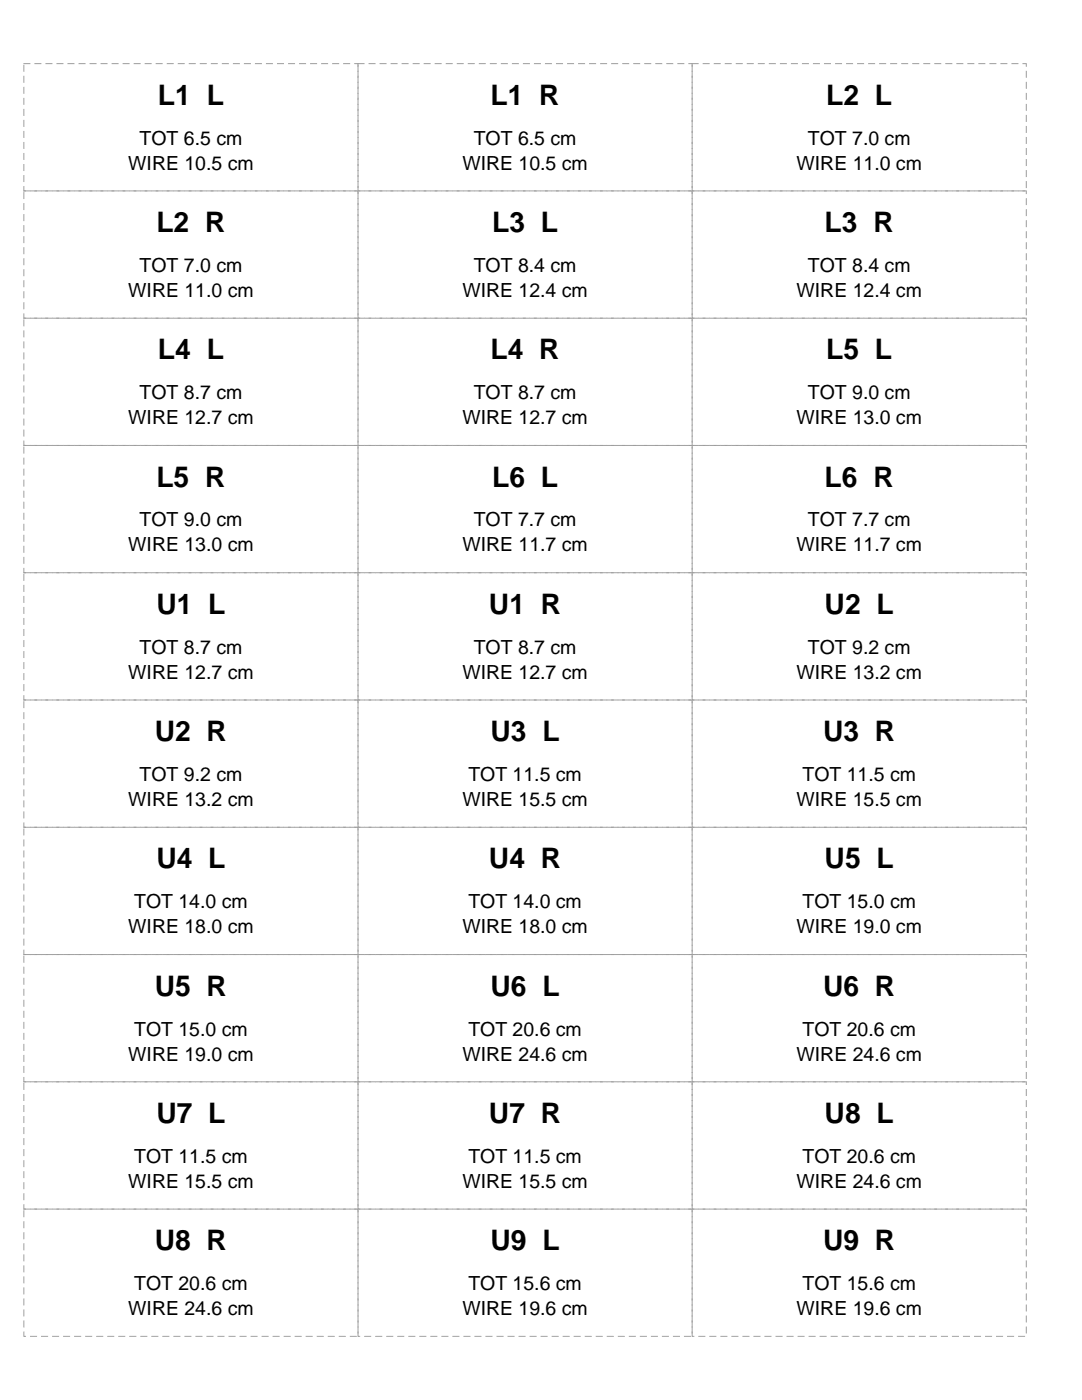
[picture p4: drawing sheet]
<svg xmlns="http://www.w3.org/2000/svg" width="216mm" height="279mm" viewBox="0 0 216 279" stroke-linecap="round" stroke-linejoin="round" font-family="sans-serif">
<defs><g id="words">
<g font-size="5.6">
<text x="31.5" y="20.9">L1 L</text>
<text x="97.9" y="20.9">L1 R</text>
<text x="164.9" y="20.9">L2 L</text>
<text x="31.2" y="46.3">L2 R</text>
<text x="98.2" y="46.3">L3 L</text>
<text x="164.5" y="46.3">L3 R</text>
<text x="31.5" y="71.7">L4 L</text>
<text x="97.9" y="71.7">L4 R</text>
<text x="164.9" y="71.7">L5 L</text>
<text x="31.2" y="97.1">L5 R</text>
<text x="98.2" y="97.1">L6 L</text>
<text x="164.5" y="97.1">L6 R</text>
<text x="31.2" y="122.5">U1 L</text>
<text x="97.6" y="122.5">U1 R</text>
<text x="164.5" y="122.5">U2 L</text>
<text x="30.9" y="147.9">U2 R</text>
<text x="97.9" y="147.9">U3 L</text>
<text x="164.2" y="147.9">U3 R</text>
<text x="31.2" y="173.3">U4 L</text>
<text x="97.6" y="173.3">U4 R</text>
<text x="164.5" y="173.3">U5 L</text>
<text x="30.9" y="198.7">U5 R</text>
<text x="97.9" y="198.7">U6 L</text>
<text x="164.2" y="198.7">U6 R</text>
<text x="31.2" y="224.1">U7 L</text>
<text x="97.6" y="224.1">U7 R</text>
<text x="164.5" y="224.1">U8 L</text>
<text x="30.9" y="249.5">U8 R</text>
<text x="97.9" y="249.5">U9 L</text>
<text x="164.2" y="249.5">U9 R</text>
</g>
<g font-size="3.9">
<text x="27.9" y="28.9">TOT 6.5 cm</text>
<text x="94.5" y="28.9">TOT 6.5 cm</text>
<text x="161.2" y="28.9">TOT 7.0 cm</text>
<text x="25.6" y="33.9">WIRE 10.5 cm</text>
<text x="92.3" y="33.9">WIRE 10.5 cm</text>
<text x="158.9" y="33.9">WIRE 11.0 cm</text>
<text x="25.6" y="59.3">WIRE 11.0 cm</text>
<text x="27.9" y="54.3">TOT 7.0 cm</text>
<text x="92.3" y="59.3">WIRE 12.4 cm</text>
<text x="94.5" y="54.3">TOT 8.4 cm</text>
<text x="158.9" y="59.3">WIRE 12.4 cm</text>
<text x="161.2" y="54.3">TOT 8.4 cm</text>
<text x="27.9" y="79.7">TOT 8.7 cm</text>
<text x="94.5" y="79.7">TOT 8.7 cm</text>
<text x="161.2" y="79.7">TOT 9.0 cm</text>
<text x="25.6" y="84.7">WIRE 12.7 cm</text>
<text x="92.3" y="84.7">WIRE 12.7 cm</text>
<text x="158.9" y="84.7">WIRE 13.0 cm</text>
<text x="27.9" y="105.1">TOT 9.0 cm</text>
<text x="94.5" y="105.1">TOT 7.7 cm</text>
<text x="161.2" y="105.1">TOT 7.7 cm</text>
<text x="25.6" y="110.1">WIRE 13.0 cm</text>
<text x="92.3" y="110.1">WIRE 11.7 cm</text>
<text x="158.9" y="110.1">WIRE 11.7 cm</text>
<text x="27.9" y="130.5">TOT 8.7 cm</text>
<text x="94.5" y="130.5">TOT 8.7 cm</text>
<text x="161.2" y="130.5">TOT 9.2 cm</text>
<text x="25.6" y="135.5">WIRE 12.7 cm</text>
<text x="92.3" y="135.5">WIRE 12.7 cm</text>
<text x="158.9" y="135.5">WIRE 13.2 cm</text>
<text x="27.9" y="155.9">TOT 9.2 cm</text>
<text x="93.5" y="155.9">TOT 11.5 cm</text>
<text x="160.1" y="155.9">TOT 11.5 cm</text>
<text x="25.6" y="160.9">WIRE 13.2 cm</text>
<text x="92.3" y="160.9">WIRE 15.5 cm</text>
<text x="158.9" y="160.9">WIRE 15.5 cm</text>
<text x="26.8" y="181.3">TOT 14.0 cm</text>
<text x="93.5" y="181.3">TOT 14.0 cm</text>
<text x="160.1" y="181.3">TOT 15.0 cm</text>
<text x="25.6" y="186.3">WIRE 18.0 cm</text>
<text x="92.3" y="186.3">WIRE 18.0 cm</text>
<text x="158.9" y="186.3">WIRE 19.0 cm</text>
<text x="26.8" y="206.7">TOT 15.0 cm</text>
<text x="93.5" y="206.7">TOT 20.6 cm</text>
<text x="160.1" y="206.7">TOT 20.6 cm</text>
<text x="25.6" y="211.7">WIRE 19.0 cm</text>
<text x="92.3" y="211.7">WIRE 24.6 cm</text>
<text x="158.9" y="211.7">WIRE 24.6 cm</text>
<text x="26.8" y="232.1">TOT 11.5 cm</text>
<text x="93.5" y="232.1">TOT 11.5 cm</text>
<text x="160.1" y="232.1">TOT 20.6 cm</text>
<text x="25.6" y="237.1">WIRE 15.5 cm</text>
<text x="92.3" y="237.1">WIRE 15.5 cm</text>
<text x="158.9" y="237.1">WIRE 24.6 cm</text>
<text x="26.8" y="257.5">TOT 20.6 cm</text>
<text x="93.5" y="257.5">TOT 15.6 cm</text>
<text x="160.1" y="257.5">TOT 15.6 cm</text>
<text x="25.6" y="262.5">WIRE 24.6 cm</text>
<text x="92.3" y="262.5">WIRE 19.6 cm</text>
<text x="158.9" y="262.5">WIRE 19.6 cm</text>
</g>
</g></defs>
<g fill="none" stroke="#a0a0a0" stroke-width=".2" stroke-dasharray="1.2 1">
<path d="M4.8 12.7h66.6v25.4h-66.6zM71.4 12.7h66.7v25.4h-66.7zM138.1 12.7h66.7v25.4h-66.7zM4.8 38.1h66.6v25.4h-66.6zM71.4 38.1h66.7v25.4h-66.7zM138.1 38.1h66.7v25.4h-66.7zM4.8 63.5h66.6v25.4h-66.6zM71.4 63.5h66.7v25.4h-66.7zM138.1 63.5h66.7v25.4h-66.7zM4.8 88.9h66.6v25.4h-66.6zM71.4 88.9h66.7v25.4h-66.7zM138.1 88.9h66.7v25.4h-66.7z"/>
<path d="M4.8 114.3h66.6v25.4h-66.6zM71.4 114.3h66.7v25.4h-66.7zM138.1 114.3h66.7v25.4h-66.7zM4.8 139.7h66.6v25.4h-66.6zM71.4 139.7h66.7v25.4h-66.7zM138.1 139.7h66.7v25.4h-66.7zM4.8 165.1h66.6v25.4h-66.6zM71.4 165.1h66.7v25.4h-66.7zM138.1 165.1h66.7v25.4h-66.7zM4.8 190.5h66.6v25.4h-66.6zM71.4 190.5h66.7v25.4h-66.7zM138.1 190.5h66.7v25.4h-66.7z"/>
<path d="M4.8 215.9h66.6v25.4h-66.6zM71.4 215.9h66.7v25.4h-66.7zM138.1 215.9h66.7v25.4h-66.7zM4.8 241.3h66.6v25.4h-66.6zM71.4 241.3h66.7v25.4h-66.7zM138.1 241.3h66.7v25.4h-66.7z"/>
</g>
<use href="#words"/>
</svg>
